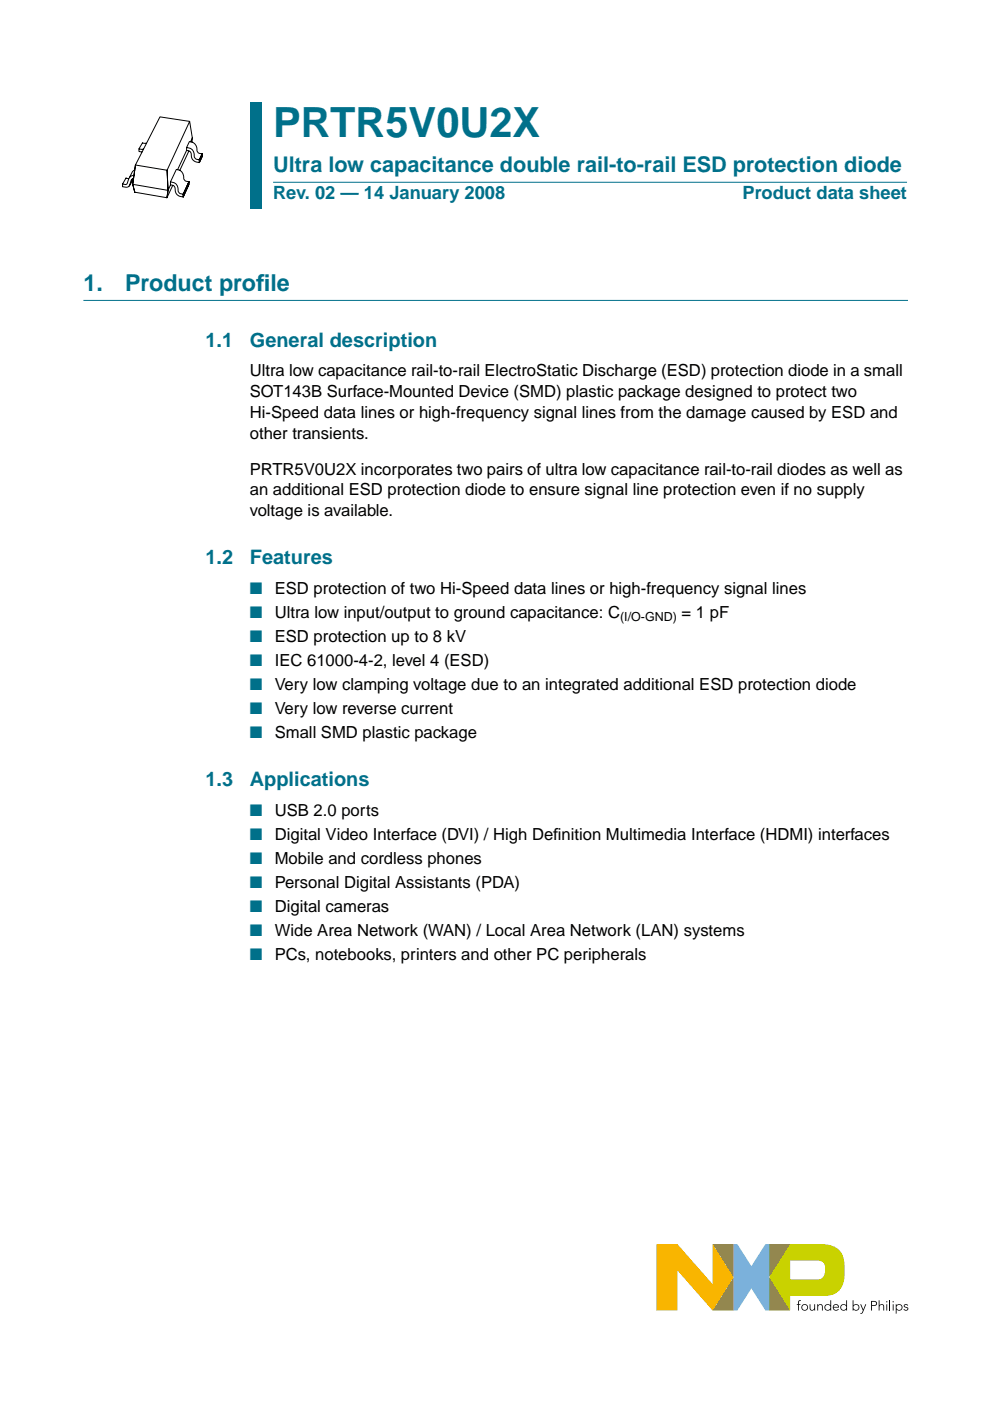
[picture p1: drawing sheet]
<svg xmlns="http://www.w3.org/2000/svg" width="210mm" height="297mm" viewBox="0 0 210 297" stroke-linecap="round" stroke-linejoin="round" font-family="sans-serif">
<defs><g id="words">
<text font-size="8.8" fill="#00708a" x="57.9" y="29">PRTR5V0U2X</text>
<g font-size="4.9" fill="#00708a">
<text x="17.7" y="61.7">1.</text>
<text x="26.5" y="61.7">Product prof</text>
<text x="54.3" y="61.7">ile</text>
</g>
<text font-size="4.6" fill="#00708a" x="57.9" y="36.4">Ultra low capacitance double rail-to-rail ESD protection diode</text>
<g font-size="4.2" fill="#00708a">
<text x="43.6" y="73.6">1.1</text>
<text x="53" y="73.6">General description</text>
<text x="43.6" y="119.6">1.2</text>
<text x="53" y="119.6">Features</text>
<text x="43.6" y="166.7">1.3</text>
<text x="53" y="166.7">Applications</text>
</g>
<g font-size="3.9" fill="#00708a">
<text x="57.9" y="42.3">Rev. 02 — 14 January 2008</text>
<text x="157.5" y="42.3">Product data sheet</text>
</g>
<g font-size="3.5">
<text x="53" y="79.8">Ultra low capacitance rail-to-rail ElectroStatic Discharge (ESD) protection diode in a small</text>
<text x="53" y="84.2">SOT143B Surface-Mounted Device (SMD) plastic package designed to protect two</text>
<text x="53" y="88.6">Hi-Speed data lines or high-frequency signal lines from the damage caused by ESD and</text>
<text x="53" y="93">other transients.</text>
<text x="53" y="100.6">PRTR5V0U2X incorporates two pairs of ultra low capacitance rail-to-rail diodes as well as</text>
<text x="53" y="105">an additional ESD protection diode to ensure signal line protection even if no supply</text>
<text x="53" y="109.4">voltage is available.</text>
<text x="58.3" y="125.8">ESD protection of two Hi-Speed data lines or high-frequency signal lines</text>
<text x="58.3" y="131">Ultra low input/output to ground capacitance: C</text>
<text x="144.5" y="131">= 1 pF</text>
<text x="58.3" y="136.1">ESD protection up to 8 kV</text>
<text x="58.3" y="141.2">IEC 61000-4-2, level 4 (ESD)</text>
<text x="58.3" y="146.3">Very low clamping voltage due to an integrated additional ESD protection diode</text>
<text x="58.3" y="151.4">Very low reverse current</text>
<text x="58.3" y="156.5">Small SMD plastic package</text>
<text x="58.3" y="172.9">USB 2.0 ports</text>
<text x="58.3" y="178.1">Digital Video Interface (DVI) / High Def</text>
<text x="117.3" y="178.1">inition Multimedia Interface (HDMI) interfaces</text>
<text x="58.3" y="183.2">Mobile and cordless phones</text>
<text x="58.3" y="188.3">Personal Digital Assistants (PDA)</text>
<text x="58.3" y="193.4">Digital cameras</text>
<text x="58.3" y="198.5">Wide Area Network (WAN) / Local Area Network (LAN) systems</text>
<text x="58.3" y="203.6">PCs, notebooks, printers and other PC peripherals</text>
</g>
<g font-size="3.5" fill="#00708a">
<text x="53" y="125.8">■</text>
<text x="53" y="131">■</text>
<text x="53" y="136.1">■</text>
<text x="53" y="141.2">■</text>
<text x="53" y="146.3">■</text>
<text x="53" y="151.4">■</text>
<text x="53" y="156.5">■</text>
<text x="53" y="172.9">■</text>
<text x="53" y="178.1">■</text>
<text x="53" y="183.2">■</text>
<text x="53" y="188.3">■</text>
<text x="53" y="193.4">■</text>
<text x="53" y="198.5">■</text>
<text x="53" y="203.6">■</text>
</g>
<text font-size="2.6" x="131.5" y="131.6">(I/O-GND)</text>
</g></defs>
<path d="M155.5 263.8h.8l3 4.6 3-4.6h.8v14.1h-.8l-3-4.7-3 4.7h-.8z" fill="#7bb1db"/>
<path d="M151.1 263.8h4.4v14.1h-4.4l4.4-7.1z" fill="#958437"/>
<path d="M163.1 263.8h4.4l-4.4 7 4.4 7.1-4.4-.1z" fill="#739833"/>
<path d="M167.5 267.3h5.6a1.45 1.45 0 0 1 1.8 1.5 1.93 1.93 0 0 1-1.4 2.4h-6zM167.5 263.8l-4.4 7 4.4 7.1v-3.2h7.5a4 4 0 0 0 4.1-4.5 8.8 8.8 0 0 0-.7-4.5 4.8 4.8 0 0 0-4.6-1.9z" fill="#c9d200"/>
<path d="M139.2 263.8h4.4l7.5 8.5v-8.5l4.4 7-4.4 7.1-7.5-8.6v8.6h-4.4z" fill="#f9b500"/>
<g fill="#000">
<path d="M169.3 275.8l.5-.1-.4 .3v.5h.3v.2h-.3v1.2h-.2v-1.2h-.3v-.2h.3zM171.7 276.5h.1l.1 1 .3 .2 .4-.2v-1h.2v1.4h-.1l-.1-.3a.53 .53 0 0 1-.6 .3 .53 .53 0 0 1-.3-.6zM173.3 276.5h.1l.1 .3a.53 .53 0 0 1 .6-.3 .53 .53 0 0 1 .3 .6v.8h-.1l-.1-1-.3-.2h-.2l-.2 .5v.7h-.2zM182.4 276.5h.2l.4 1.1 .5-1.1h.2l-.7 1.8-.4 .2h-.2v-.1l.3-.1 .2-.4zM186.3 275.7h.2v1.1a.53 .53 0 0 1 .6-.3 .53 .53 0 0 1 .4 .6v.8h-.2v-1l-.4-.2h-.2l-.2 .5v.7h-.2zM191.7 276.7l.4-.2 .3 .1 .2 .1-.2 .1-.3-.1-.3 .2 .7 .3 .1 .3a.57 .57 0 0 1-.5 .4 .57 .57 0 0 1-.5-.3l.1-.1 .4 .2 .3-.2-.7-.4z"/>
<path d="M170.1 277.2a.55 .55 0 0 0 1.1 0 .55 .55 0 0 0-1.1 0zM169.9 277.2a.71 .71 0 0 1 1.4 0 .71 .71 0 0 1-1.4 0z"/>
<path d="M175 277.2a.55 .55 0 0 0 1.1 0 .55 .55 0 0 0-1.1 0zM175 276.7l.5-.2 .6 .3v-1.1h.1v2.2h-.1v-.3a.71 .71 0 0 1-1.1 .1 .71 .71 0 0 1 0-1z"/>
<path d="M176.9 276.7l-.2 .4h1l-.2-.4zM176.8 276.7a.65 .65 0 0 1 .7-.2 .65 .65 0 0 1 .4 .7h-1.2l.2 .4 .5 .1 .3-.2 .1 .1a.71 .71 0 0 1-1 .1 .71 .71 0 0 1 0-1z"/>
<path d="M178.3 277.2a.55 .55 0 0 0 1.1 0 .55 .55 0 0 0-1.1 0zM178.4 276.7l.5-.2 .5 .3v-1.1h.2v2.2h-.2v-.3a.71 .71 0 0 1-1 .1 .71 .71 0 0 1 0-1z"/>
<path d="M180.9 277.2a.55 .55 0 0 0 1.1 0 .55 .55 0 0 0-1.1 0zM180.8 275.7h.2v1.1a.7 .7 0 0 1 1-.1 .7 .7 0 0 1 0 1 .7 .7 0 0 1-1-.1v.3h-.2z"/>
<path d="M184.9 276v.7l.8-.1v-.5zM184.7 275.8a1.17 1.17 0 0 1 1.2 .3 .54 .54 0 0 1 0 .6 .54 .54 0 0 1-.6 .2h-.4v1h-.2z"/>
<path d="M187.9 276.5h.2v1.4h-.2zM187.9 276a.15 .15 0 0 1 .3 0 .15 .15 0 0 1-.3 0z"/>
<path d="M189.3 276.5h.2v1.4h-.2zM189.2 276a.15 .15 0 0 1 .3 0 .15 .15 0 0 1-.3 0z"/>
<path d="M190.1 277.2a.55 .55 0 0 0 1.1 0 .55 .55 0 0 0-1.1 0zM189.9 276.5h.2v.3a.7 .7 0 0 1 1-.1 .7 .7 0 0 1 0 1 .7 .7 0 0 1-1-.1v.9h-.2z"/>
</g>
<path d="M188.7 275.7v2.2" fill="none" stroke="#000" stroke-width=".21"/>
<path d="M17.7 63.7h174.7" fill="none" stroke="#00708a" stroke-width=".21"/>
<g fill="#00708a">
<path d="M53 21.7h2.4v10.2h-2.4z" fill-rule="evenodd"/>
<path d="M53 31.9h2.4v6.7h-2.4z" fill-rule="evenodd"/>
<path d="M53 38.6h2.4v5.7h-2.4z" fill-rule="evenodd"/>
</g>
<path d="M57.9 38.6h134.4z" fill="#00708a" stroke="#00708a" stroke-width=".21"/>
<g fill="none" stroke="#000" stroke-width=".21">
<path d="M28.1 37.9l-.7 1.5M28.1 39.1l.5 1.6 6.8 1.2 1.2-2.6M28.1 39.1l7.5 1.3 .6-1.2M28.3 37.9l-.3 .1-.3 .4a1.2 1.2 0 0 1-1.6 1.2h-.1v-.6l.7-1.2 .6 .1M28.4 37.2a1.55 1.55 0 0 0-1.4 1.7l-.3 .2-.7-.1M28.6 36.1l-.5 .2-.7 1.3M28.7 35l-.6 4.1M29.5 31.6h.9M31 30.4l-.8-.1-.7 1.3v.5l.6 .1M33.9 24.8l6.3 .9-4.8 10.4-6.7-1.1zM35.4 36.1l.2 4.3-.2 1.5M39.6 31.9l-1.9 4.1"/>
<path d="M39.6 31.3l.6-1.3a1.83 1.83 0 0 1 1.6 2.1l.5 .4 .5 .1M40 38.5l-.6-.1a.82 .82 0 0 1-.4-.9l-.1-.4a1.52 1.52 0 0 0-1.5-1.2l-1.3 2.7M40 32l-1.9 4.1M40.1 38.5v.6l-1.3 2.7v-.6zM40.2 25.7l.6 3.5M40.8 29.2l-.4 .9M40.8 29.2l-.1 .9M42.3 33.9l-.6-.1a1.1 1.1 0 0 1-.6-1.3 1.49 1.49 0 0 0-1.5-1.2v.6a.95 .95 0 0 1 1 1.2 1.54 1.54 0 0 0 1.7 1.4M42.9 32.6v.6l-.6 1.3v-.6zM38.8 41.2l-.6-.1a1.1 1.1 0 0 1-.5-1.4 1.49 1.49 0 0 0-1.6-1.1v.6a.95 .95 0 0 1 1.1 1.2 1.54 1.54 0 0 0 1.6 1.4"/>
</g>
<use href="#words"/>
</svg>
